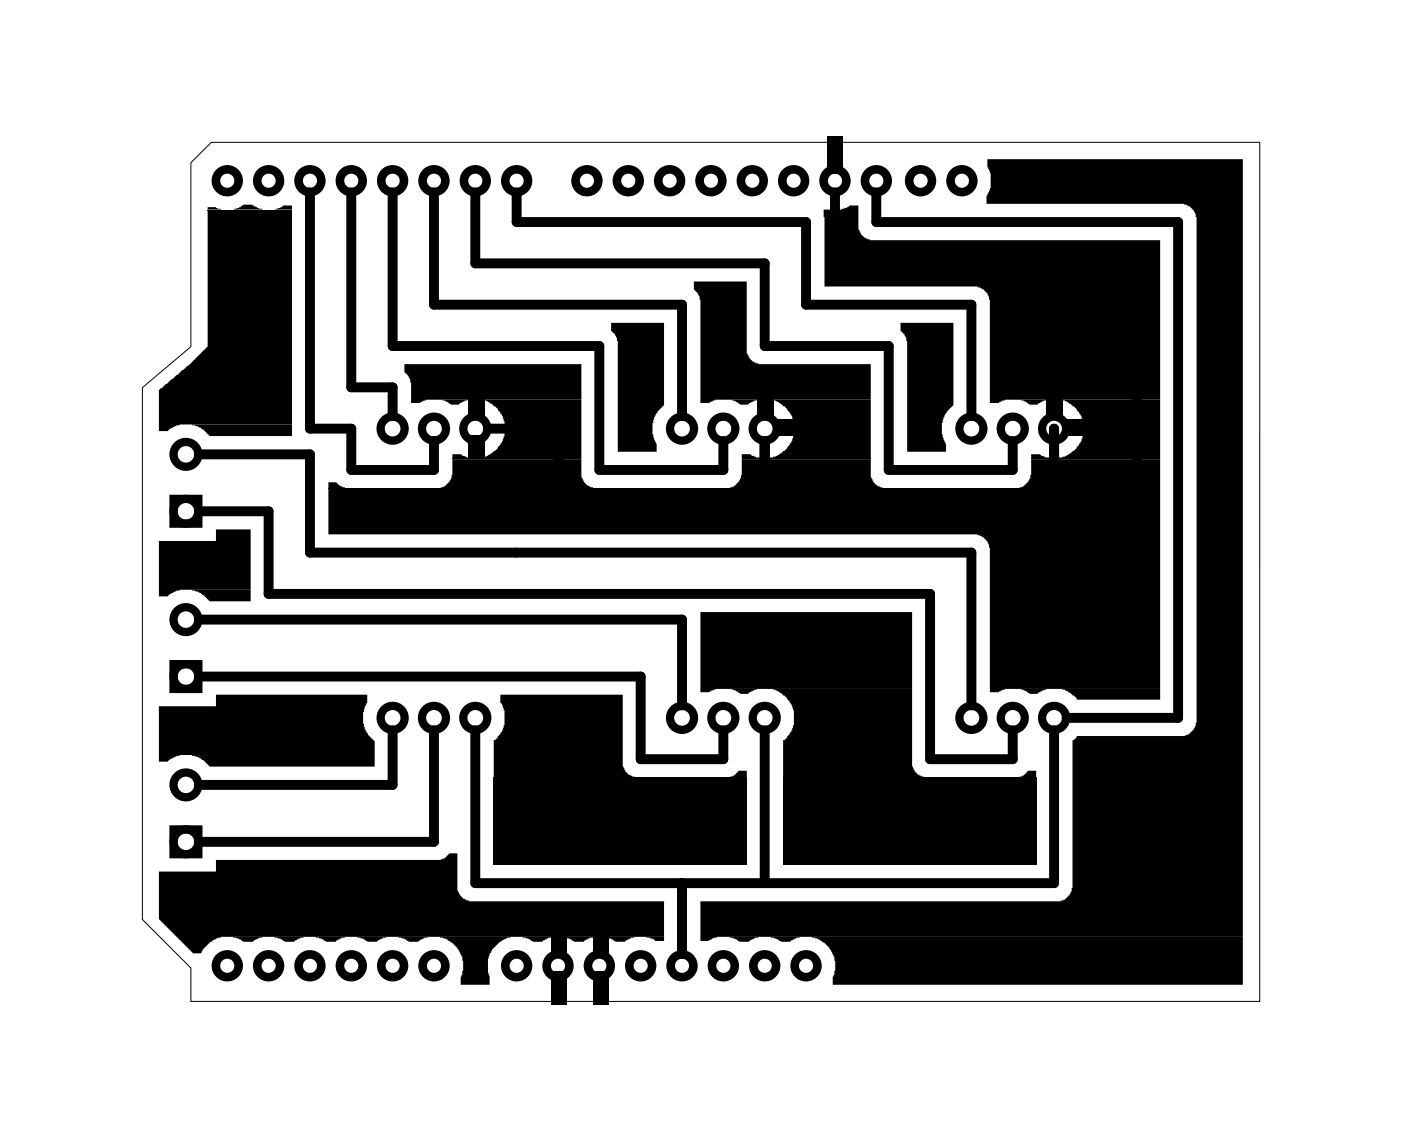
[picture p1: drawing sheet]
<svg xmlns="http://www.w3.org/2000/svg" width="86mm" height="70mm" viewBox="0 0 86 70" stroke-linecap="round" stroke-linejoin="round" font-family="sans-serif">
<path d="M11.7 10l1.3-1.3h64.4v52.9h-65.7v-2.1l-3-3v-32.7l3-2.5zM12.8 12.9h5.1M20.2 30h51.1M27.8 28.2h7.9M45.6 28.2h7.9M63.4 28.2h7.9M30.3 47.8h15.6M48.1 47.8h15.6" fill="none" stroke="#000" stroke-width=".06"/>
<g fill="#000">
<path d="M12.8 12.7h.5l.3 .2h-.8zM14.4 12.8h.3l.2-.2h.6l.6 .3zM16.9 12.8h.3l.2-.2h.5v.3zM12.8 12.9h5.1v13.2h-6.9l-.6 .2-.1 .2h-.5v-2.5l.5-.4 .5-.6h.1l.6-.5h.1l1.2-1.2zM37.5 19.8h3.3v5.1l-.5 .5-.2 .6v.7l.2 .6v.5h-2.3v-6.8l-.2-.4-.3-.2zM42.6 17.3h3.3v4.4l.3 .5 .4 .2h6.9v2.2h-9.5l-.4 .2h-.6v-6.4l-.1-.4-.3-.2zM50.9 8.4h.9v2.3h-.9zM50.6 12.9h1.1l.4-.2 .1-.1h.5v1.5l.4 .5 .4 .2h17.8v9.8h-9.6l-.3 .2h-.6v-6.4l-.1-.4-.3-.2-.3-.2h-9.4zM55.3 19.8h3.3v5.1l-.4 .4-.3 .7v.7l.2 .6v.5h-2.4v-6.8l-.1-.4-.3-.2zM60.7 9.8h15.7v47.8h-32.3l-.6 .2h-.5v-2.4h22.3l.4-.4 .2-.4v-9.1l.2-.1 .1-.2h6.6l.3-.1 .4-.5v-31.5l-.4-.4-.3-.2h-12.2v-.5l.3-.4v-.9l-.2-.4zM9.8 33.3h3.5v-.8h2.1v3.8h-4.4l-.6 .2-.1 .2h-.5zM11.8 36.3h3.6v.7h-2.5l-.4-.4z"/>
<path d="M11.8 26.1h6.1v.7h-5l-.4-.4zM20.2 29.7h.5l.1 .2 .4 .1h-1zM27.8 27.9h.6v.1l.6 .2h-1.2zM27.2 24.6h1.5l-.2 .1-.3 .2h-.5zM28.8 24.5h1v1.3h-1zM28.8 26.8h1v1.4h-1zM24.8 22.4h10.9v2.2h-9.5l-.4 .2h-.5v-1.3l-.2-.4-.3-.2zM29.7 24.6h6v3.6h-6.3l.5-.1 .5-.4 .4-.5 .2-.4v-.9l-.2-.4-.4-.5zM27.8 28.2h7.9v1.1l.4 .6 .3 .1h-9.3l.2-.1 .4-.5zM45.6 27.9h.5l.1 .1 .5 .2h-1.1zM45 24.6h1.5l-.4 .1-.1 .2h-.5zM46.5 24.5h1v1.3h-1z"/>
<path d="M47.5 25.8h1.4v1h-1.4zM47.5 24.6h6v3.6h-6.3l.5-.1 .5-.4 .4-.5 .2-.4v-.9l-.2-.4-.4-.5zM45.6 28.2h7.9v1.1l.4 .6 .3 .1h-9.3l.2-.1 .4-.5zM43 37.6h13v4.8h-12l-.4 .2h-.6zM63.4 27.9h.5l.1 .1 .5 .2h-1.1zM62.7 24.6h1.6l-.3 .1-.2 .2h-.5zM64.3 24.5h1v1.3h-1zM65.3 25.8h1.4v1h-1.4zM65.3 24.6h6v3.6h-6.3l.4-.1 .6-.4 .4-.5 .2-.4v-.9l-.2-.4-.4-.5zM63.4 28.2h7.9v1.8h-8.7l.3-.1 .4-.5zM20.2 30.1h51.1v12.3h-9.6l-.3 .2h-.6v-8.9l-.1-.4-.3-.3-.3-.1h-39.9zM14.3 57.6h1.8h-.2l-.3 .3h-.7l-.1-.2z"/>
<path d="M16.9 57.6h1.8h-.3l-.3 .3h-.6l-.2-.2zM19.4 57.6h1.8h-.2l-.4 .3h-.6l-.1-.2zM9.8 43.4h3.5v-.7h9.3v.5l-.3 .6v.7l.2 .5 .5 .6v.8h-12l-.6 .3-.1 .1h-.5zM11.8 46.4h11.2v.7h-10.1l-.4-.4zM22 57.6h1.7h-.2l-.3 .3h-.6l-.2-.2zM24.5 57.6h1.8h-.2l-.4 .3h-.6l-.1-.2zM9.8 53.6h3.5v-.7h13.8l.2-.1 .3-.3h.5v2.2l.2 .4 .4 .3h12.1v2.2h-27.2l-.7 .3-.4 .5-.1 .2h-.6l-2-2.1zM27 57.6h4.4h-.3l-.4 .3-.6 .7-.1 .3 .1 1.6h-1.8v-.5l.2-.3-.1-.9-.3-.5-.3-.4zM32.1 57.6h1.8h-.2l-.4 .3h-.6l-.1-.2zM33.9 57.5h.9v1.4h-.9zM33.9 59.7h.9v2.1h-.9zM34.7 57.6h1.7h-.2l-.3 .3h-.6l-.2-.2z"/>
<path d="M36.4 57.5h1v1.4h-1zM36.4 59.7h1v2.1h-1zM30.7 42.7h7.6v4.4l.3 .5 .4 .2h-8.7v-2.3h.1l.3-.4 .3-.5v-.9l-.2-.4-.1-.1zM37.2 57.6h1.8h-.2l-.4 .3h-.6l-.1-.2zM39.7 57.6h1.1v.2h-.6v-.1zM44.9 47.7h.2l.3-.3h.5v.4zM30.3 47.8h15.6v5.4h-15.6zM45 42.4h1.5h-.2l-.3 .3h-.5zM44.8 57.6h1.8h-.2l-.4 .3h-.6l-.1-.2zM47.4 57.6h1.7h-.2l-.3 .3h-.6l-.2-.2zM47.5 42.4h8.5v4.7l.4 .5 .4 .2h-8.7v-2.3l.3-.2 .3-.4 .1-.3v-.9l-.4-.8-.5-.4zM62.6 47.7h.3l.3-.3h.5v.4z"/>
<path d="M48.1 47.8h15.6v5.4h-15.6zM62.7 42.4h1.6l-.3 .1-.2 .2h-.5zM65.3 42.4h6v.6h-5.1l-.2-.2zM49.9 57.6h26.5v2.9h-25.2v-.5l.1-.3v-.9l-.3-.5-.3-.4z"/>
</g>
<g fill="#000">
<circle cx="16.1" cy="14.9" r=".95"/>
<circle cx="69.3" cy="16.1" r=".95"/>
<circle cx="74.3" cy="11.9" r=".95"/>
<circle cx="13.7" cy="34.6" r=".95"/>
<circle cx="39.3" cy="21.7" r=".95"/>
<circle cx="54.1" cy="39.3" r=".95"/>
<circle cx="57.1" cy="21.7" r=".95"/>
<circle cx="21.1" cy="44.3" r=".95"/>
<circle cx="26.6" cy="54.3" r=".95"/>
<circle cx="36.4" cy="44.4" r=".95"/>
</g>
<g fill="none" stroke="#000" stroke-width=".53">
<circle cx="14" cy="11.1" r=".7"/>
<circle cx="16.5" cy="11.1" r=".7"/>
<circle cx="19" cy="11.1" r=".7"/>
<circle cx="21.6" cy="11.1" r=".7"/>
<circle cx="24.1" cy="11.1" r=".7"/>
<circle cx="26.7" cy="11.1" r=".7"/>
<circle cx="29.2" cy="11.1" r=".7"/>
<circle cx="31.7" cy="11.1" r=".7"/>
<circle cx="36.1" cy="11.1" r=".7"/>
<circle cx="38.6" cy="11.1" r=".7"/>
<circle cx="41.1" cy="11.1" r=".7"/>
<circle cx="43.7" cy="11.1" r=".7"/>
<circle cx="46.2" cy="11.1" r=".7"/>
<circle cx="48.8" cy="11.1" r=".7"/>
<circle cx="51.3" cy="11.1" r=".7"/>
<circle cx="53.8" cy="11.1" r=".7"/>
<circle cx="56.6" cy="11.1" r=".7"/>
<circle cx="59.1" cy="11.1" r=".7"/>
<circle cx="14" cy="59.4" r=".7"/>
<circle cx="16.5" cy="59.4" r=".7"/>
<circle cx="19" cy="59.4" r=".7"/>
<circle cx="21.6" cy="59.4" r=".7"/>
<circle cx="24.1" cy="59.4" r=".7"/>
<circle cx="26.7" cy="59.4" r=".7"/>
<circle cx="31.7" cy="59.4" r=".7"/>
<circle cx="34.3" cy="59.4" r=".7"/>
<circle cx="36.8" cy="59.4" r=".7"/>
<circle cx="39.4" cy="59.4" r=".7"/>
<circle cx="41.9" cy="59.4" r=".7"/>
<circle cx="44.4" cy="59.4" r=".7"/>
<circle cx="47" cy="59.4" r=".7"/>
<circle cx="49.5" cy="59.4" r=".7"/>
</g>
<g fill="none" stroke="#000" stroke-width=".51">
<path d="M10.7 30.7h1.5v1.5h-1.5zM10.7 51h1.5v1.5h-1.5zM10.7 40.8h1.5v1.6h-1.5z"/>
<circle cx="11.4" cy="38.1" r=".76"/>
<circle cx="11.4" cy="27.9" r=".76"/>
<circle cx="11.4" cy="31.4" r=".76"/>
<circle cx="24.1" cy="26.4" r=".74"/>
<circle cx="26.7" cy="26.4" r=".74"/>
<circle cx="29.2" cy="26.4" r=".74"/>
<circle cx="41.9" cy="26.4" r=".74"/>
<circle cx="44.4" cy="26.4" r=".74"/>
<circle cx="47" cy="26.4" r=".74"/>
<circle cx="59.7" cy="26.4" r=".74"/>
<circle cx="62.2" cy="26.4" r=".74"/>
<circle cx="64.8" cy="26.4" r=".74"/>
<circle cx="11.4" cy="48.3" r=".76"/>
<circle cx="11.4" cy="51.8" r=".76"/>
<circle cx="11.4" cy="41.6" r=".76"/>
<circle cx="24.1" cy="44.1" r=".74"/>
<circle cx="26.7" cy="44.1" r=".74"/>
<circle cx="29.2" cy="44.1" r=".74"/>
<circle cx="41.9" cy="44.1" r=".74"/>
<circle cx="44.4" cy="44.1" r=".74"/>
<circle cx="47" cy="44.1" r=".74"/>
<circle cx="59.7" cy="44.1" r=".74"/>
<circle cx="62.2" cy="44.1" r=".74"/>
<circle cx="64.8" cy="44.1" r=".74"/>
</g>
<g fill="none" stroke="#000" stroke-width=".3">
<circle cx="31.7" cy="28.9" r=".35"/>
<circle cx="64.8" cy="39.1" r=".35"/>
<circle cx="16.5" cy="44.1" r=".35"/>
</g>
<g fill="none" stroke="#000" stroke-width=".61">
<path d="M19 11.8v14.6h2.6v2.5h5.1v-1.8M21.6 11.8v12h2.5v1.8M24.1 11.8v9.5h12.7v7.6h7.6v-1.8M26.7 11.8v6.9h15.2v6.9M29.2 11.8v4.4h17.8v5.1h7.6v7.6h7.6v-1.8M31.7 11.8v1.9h17.8v5h10.2v6.9M51.3 11.8v4.4h18.5v15.2h-35.5v-5h-4.3M53.8 11.8v1.9h18.6v30.4h-6.9M12.2 38.1h29.7v5.3M12.2 27.9h6.8v6.1h40.7v9.4M12.2 31.4h4.3v5.1h40.6v10.2h5.1v-1.8M47 27.1v4.3"/>
<path d="M64.8 26.4v5M12.2 41.6h27.2v5.1h5v-1.8M24.1 44.9v3.4h-11.9M26.7 44.9v6.9h-14.5M29.2 44.9v9.4h35.6v-9.4M41.9 54.3v4.4M47 44.9v9.4"/>
</g>
</svg>
